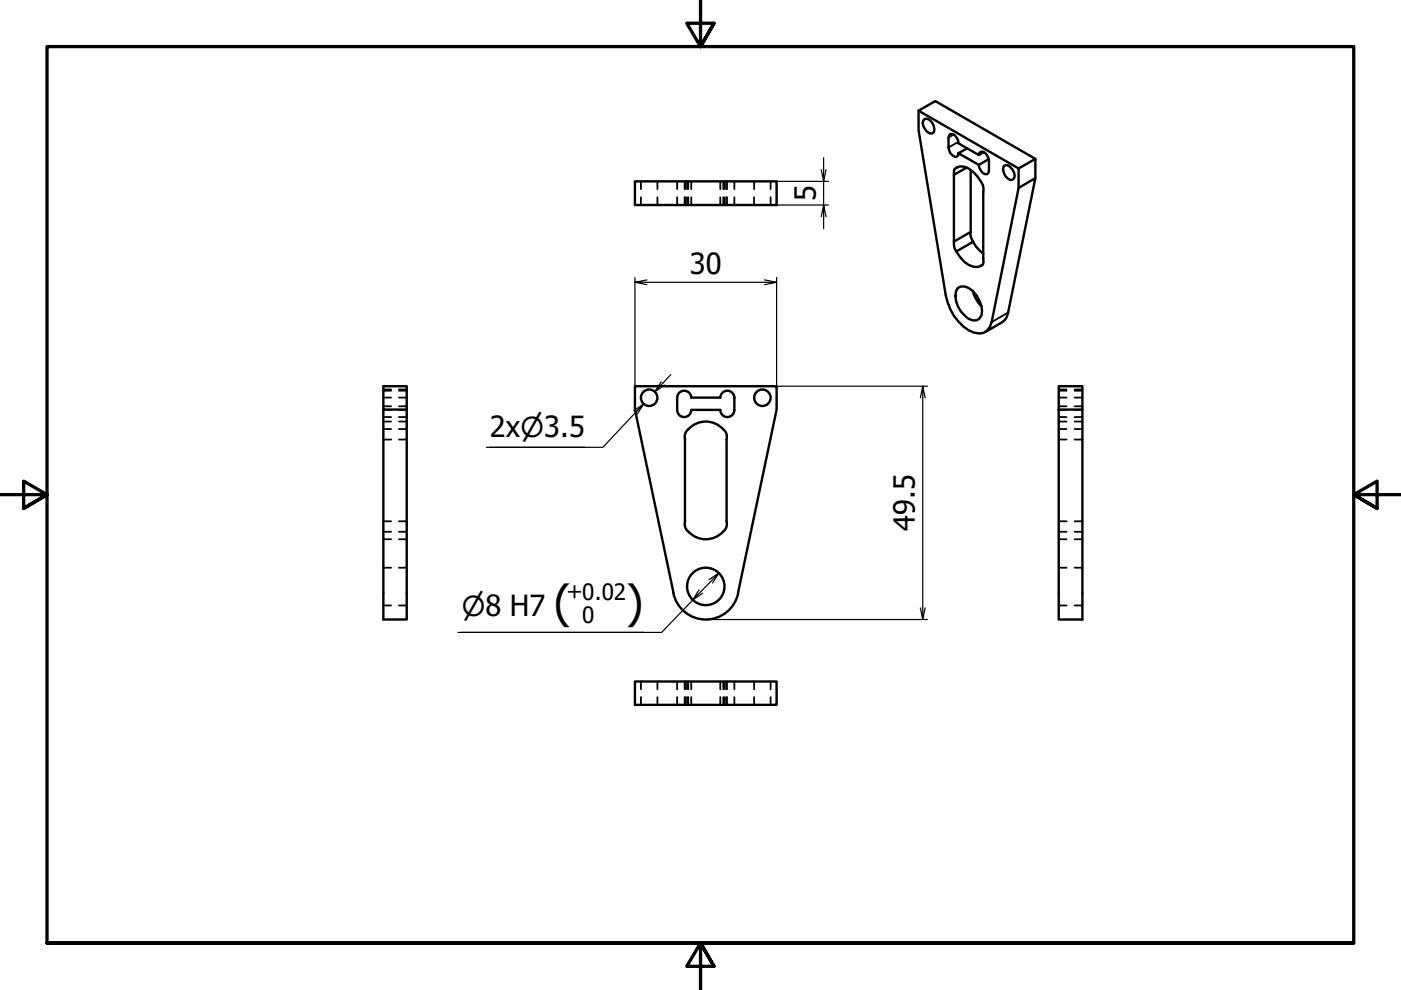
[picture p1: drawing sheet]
<svg xmlns="http://www.w3.org/2000/svg" width="297mm" height="210mm" viewBox="0 0 297 210" stroke-linecap="round" stroke-linejoin="round" font-family="sans-serif">
<defs><g id="words">
<g font-size="9.6">
<text x="117.4" y="131">(</text>
<text x="132.8" y="131">)</text>
</g>
<g font-size="6.2">
<text x="173" y="42.6" transform="rotate(-90 173 42.6)">5</text>
<text x="146.2" y="58.1">30</text>
<text x="103.9" y="92.6">2x⌀3.5</text>
<text x="193.9" y="112.6" transform="rotate(-90 193.9 112.6)">49.5</text>
</g>
<text font-size="5.8" x="97.9" y="130.6">⌀8 H7</text>
<g font-size="4.8">
<text x="120.1" y="127">+0.02</text>
<text x="123.4" y="132.1">0</text>
</g>
</g></defs>
<!-- layer: Visible (ISO) -->
<g fill="none" stroke="#000" stroke-width=".51">
<path d="M134.6 38.5h30.1v5h-30.1zM194.8 23.5l21.2 12.2 3.5-2v4.1M195.8 25.5l.4-.3a2.2 2.2 0 0 1 1.8 2.8l-.3 .3a1.93 1.93 0 0 1-1.9-1.5l-.2-.7zM202.2 37.1v14.1l3.6-2M202.8 35.6a2.97 2.97 0 0 1 3.6 .9 6.4 6.4 0 0 1 2.1 3.5v15.5l-.1 .5-.4 .4M202.8 35.6l-.4 .2-.2 1.3M203 35.4l-.2 .2M205 35.5l-2.8 1.6M205 31.5l-1.8 1 4.3 2.5 2.1-1.2M205.8 36v13.2M207.5 32.9l.1-.5 .4-.2a1.74 1.74 0 0 1 1.7 1.9v2.1l-.4 .7a1.58 1.58 0 0 1-1.7-1.3l-.1-.6M208.6 32.2l-1.1 .7-4.3-2.5a1.92 1.92 0 0 0-1.7-2l-.3 .3a5.5 5.5 0 0 0 .3 3.8l.9 .7h.4l.3-.2 .1-.5"/>
<path d="M212.8 35.3l.3-.3a2.15 2.15 0 0 1 2 2.2l-.1 .6-.4 .3a2.07 2.07 0 0 1-1.9-2.3zM216 35.7v4.1l3.5-2-5.8 28.5-.2 .9-.5 .7-4.1 2.5M219.5 33.7l-21.2-12.3-3.5 2.1v4.1l5.7 35.1a10.4 10.4 0 0 0 6 7.8 2.66 2.66 0 0 0 3.7-2.2l5.8-28.5M202.2 51.2l.2 1.4 .4 .7M202.8 53.3a5.5 5.5 0 0 0 4.5 3.3l.7-.2M205.8 49.2l-.1 .6 .6 1.5M206.3 51.3l.6 1 1.6 1.5M206.3 51.3l-3.5 2M208.3 56.2l-.3 .2M203.1 61.1a2.45 2.45 0 0 1 3.1 .6 6.2 6.2 0 0 1 1.9 5.2 1.71 1.71 0 0 1-2.7 .7 5.8 5.8 0 0 1-2.7-5.8zM206.2 61.7a7.3 7.3 0 0 0 1.9 3.2M81.3 86.8v44.6h4.9v-44.6h-4.9v-4.9h4.9v4.9"/>
<path d="M143.6 84.3v2.6a1.49 1.49 0 0 0 1.5 1.5 1.49 1.49 0 0 0 1.5-1.5h6.1a1.49 1.49 0 0 0 1.5 1.5 1.49 1.49 0 0 0 1.5-1.5v-2.6M143.6 84.3a1.49 1.49 0 0 1 1.5-1.5 1.49 1.49 0 0 1 1.5 1.5M146.6 84.3h6.1M152.7 84.3a1.49 1.49 0 0 1 1.5-1.5 1.49 1.49 0 0 1 1.5 1.5M224.5 81.9h5v4.9h-5zM224.5 86.8v44.6h5v-44.6M146 112.7a5 5 0 0 0 7.3 0M146 112.7a2.07 2.07 0 0 1-.8-2.2l.1-17.3a2.29 2.29 0 0 1 1.1-2.6 4.9 4.9 0 0 1 7.7 1.6l-.1 18.3a2 2 0 0 1-.7 2.2M156.5 125.8l8.2-39v-4.9h-30.1v4.9l8.2 39a7 7 0 0 0 6.9 5.6 7 7 0 0 0 6.8-5.6M134.6 144.5h30.1v5h-30.1z"/>
<circle cx="137.6" cy="84.3" r="1.75"/>
<circle cx="161.6" cy="84.3" r="1.75"/>
<circle cx="149.6" cy="124.3" r="4"/>
</g>
<!-- layer: Hidden (ISO) -->
<g fill="none" stroke="#000" stroke-width=".38">
<path d="M135.9 38.5v1.6M139.4 38.5v1.6M143.6 38.5v1.6M145.2 38.5v1.6M145.7 38.5v1.6M145.9 38.5v1.6M146.6 38.5v1.6M152.7 38.5v1.6M153.4 38.5v1.6M153.7 38.5v1.6M154.1 38.5v1.6M155.7 38.5v1.6"/>
<path d="M159.9 38.5v1.6M163.4 38.5v1.6M135.9 41.8v1.7M139.4 41.8v1.7M143.6 41.8v1.7M145.2 41.8v1.7M145.7 41.8v1.7M145.9 41.8v1.7M146.6 41.8v1.7M152.7 41.8v1.7M153.4 41.8v1.7M153.7 41.8v1.7"/>
<path d="M154.1 41.8v1.7M155.7 41.8v1.7M159.9 41.8v1.7M163.4 41.8v1.7M81.3 86.9h1.6M81.3 84.3h1.6M81.3 93.2h1.6M81.3 91h1.6M81.3 88.4h1.6M81.3 82.8h1.6M81.3 89.4h1.6M81.3 86.1h1.6"/>
<path d="M81.3 82.6h1.6M84.6 86.9h1.6M84.6 84.3h1.6M84.6 93.2h1.6M84.6 91h1.6M84.6 88.4h1.6M84.6 82.8h1.6M84.6 89.4h1.6M84.6 86.1h1.6M84.6 82.6h1.6M224.5 86.9h1.6M224.5 84.3h1.6"/>
<path d="M224.5 93.2h1.6M224.5 91h1.6M224.5 88.4h1.6M224.5 82.8h1.6M224.5 89.4h1.6M224.5 86.1h1.6M224.5 82.6h1.6M227.8 86.9h1.7M227.8 84.3h1.7M227.8 93.2h1.7M227.8 91h1.7M227.8 88.4h1.7"/>
<path d="M227.8 82.8h1.7M227.8 89.4h1.7M227.8 86.1h1.7M227.8 82.6h1.7M81.3 112.7h1.6M81.3 110.5h1.6M81.3 114.3h1.6M84.6 112.7h1.6M84.6 110.5h1.6M84.6 114.3h1.6M224.5 112.7h1.6M224.5 110.5h1.6"/>
<path d="M224.5 114.3h1.6M227.8 112.7h1.7M227.8 110.5h1.7M227.8 114.3h1.7M81.3 128.4h1.6M81.3 120.4h1.6M84.6 128.4h1.6M84.6 120.4h1.6M224.5 128.4h1.6M224.5 120.4h1.6M227.8 128.4h1.7M227.8 120.4h1.7"/>
<path d="M135.9 144.5v1.6M135.9 147.8v1.7M139.4 144.5v1.6M139.4 147.8v1.7M143.6 144.5v1.6M143.6 147.8v1.7M145.2 144.5v1.6M145.2 147.8v1.7M145.7 144.5v1.6M145.7 147.8v1.7M145.9 144.5v1.6M145.9 147.8v1.7"/>
<path d="M146.6 144.5v1.6M146.6 147.8v1.7M152.7 144.5v1.6M152.7 147.8v1.7M153.4 144.5v1.6M153.4 147.8v1.7M153.7 144.5v1.6M153.7 147.8v1.7M154.1 144.5v1.6M154.1 147.8v1.7M155.7 144.5v1.6M155.7 147.8v1.7"/>
<path d="M159.9 144.5v1.6M159.9 147.8v1.7M163.4 144.5v1.6M163.4 147.8v1.7"/>
</g>
<!-- layer: Visible Narrow (ISO) -->
<path d="M202.2 28.5l-1.1 .7M203.2 30.1l-2.1 1.2M213.7 66.3l-3.5 2" fill="none" stroke="#000" stroke-width=".38"/>
<!-- layer: Border (ISO) -->
<path d="M148.5 -.1v10l-2.9-5h5.8l-2.9 5 2.9-5M0 104.9h10l-5-2.9v5.8l5-2.9-5 2.9M297 104.9h-10l5-2.9v5.8l-5-2.9 5 2.9M10 199.9v-190h277v190h-277h277M151.4 204.9l-2.9-5 2.9 5h-5.8l2.9-5v10" fill="none" stroke="#000" stroke-width=".7"/>
<!-- layer: Dimension (ISO) -->
<g fill="none" stroke="#000" stroke-width=".25">
<path d="M164.7 38.5h10.9M174.6 33.4v5.1l-.5-2.5M175.1 36l-.5 2.5v5l-.5 2.4M134.6 59.9l2.6 .5M134.6 58.8v23.1M137.2 59.3l-2.6 .6h30.1l-2.6 .5M162.1 59.3l2.6 .6M164.7 43.5h10.9M164.7 58.8v23.1h32M175.1 45.9l-.5-2.4v5M142.2 79.4l-3.4 3.7 1.4-2.2M103.9 94.8h20.1"/>
<path d="M134.4 87.1l2.1-1.5-8.7 9.2h-24.7M134.7 87.5l1.8-1.9-1.4 2.2M140.9 81.6l-2.1 1.5M195.6 81.9l-.5 2.5M196.2 84.4l-.6-2.5v49.5l-.5-2.5M97.9 134.1h38.6M149 125.8l-2.1 1.4-6.6 6.9h-43.2M149.7 131.4h47M151.1 123.6l1.3-2.1-5.5 5.7 1.3-2.1M152.4 121.5l-2.1 1.4M196.2 128.9l-.6 2.5"/>
</g>
<use href="#words"/>
</svg>
